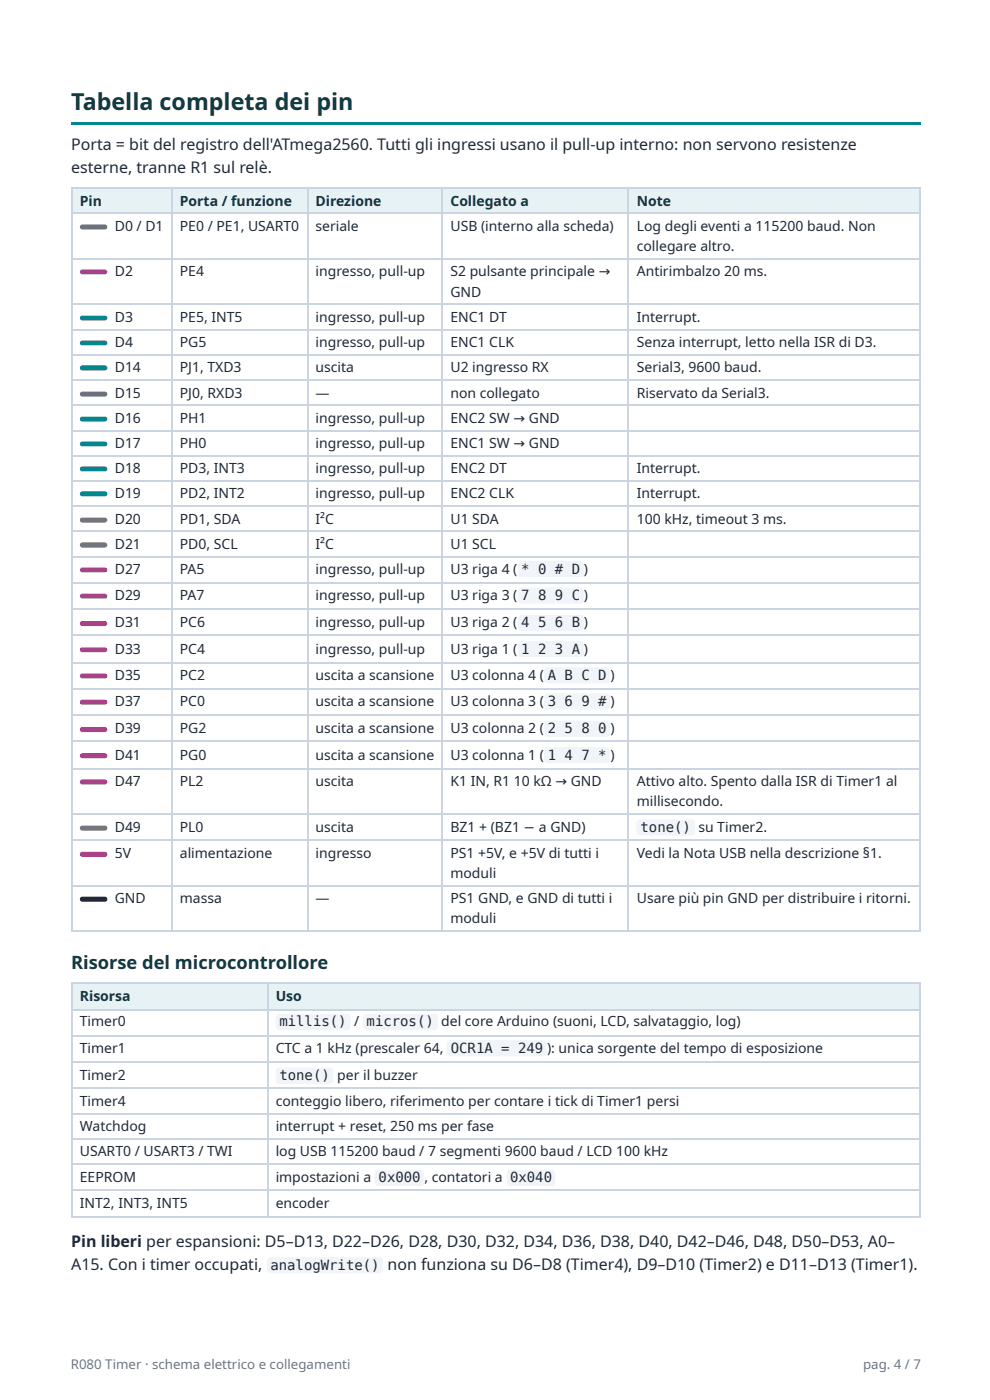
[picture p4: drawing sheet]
<svg xmlns="http://www.w3.org/2000/svg" width="210mm" height="297mm" viewBox="0 0 210 297" stroke-linecap="round" stroke-linejoin="round" font-family="sans-serif">
<defs><g id="words">
<text font-size="4.9" fill="#0f3d40" x="15.1" y="23.3">Tabella completa dei pin</text>
<text font-size="3.9" fill="#0f3d40" x="15.1" y="205.6">Risorse del microcontrollore</text>
<g font-size="3.4" fill="#1f2937">
<text x="15.1" y="31.8">Porta = bit del registro dell'ATmega2560. Tutti gli ingressi usano il pull-up interno: non servono resistenze</text>
<text x="15.1" y="36.8">esterne, tranne R1 sul relè.</text>
<text x="15.1" y="264.6">Pin liberi per espansioni: D5–D13, D22–D26, D28, D30, D32, D34, D36, D38, D40, D42–D46, D48, D50–D53, A0–</text>
<text x="15.1" y="269.3">A15. Con i timer occupati,</text>
<text x="82.2" y="269.3">non funziona su D6–D8 (Timer4), D9–D10 (Timer2) e D11–D13 (Timer1).</text>
</g>
<g font-size="3" fill="#0f3d40">
<text x="16.9" y="43.7">Pin</text>
<text x="38.1" y="43.7">Porta / funzione</text>
<text x="66.9" y="43.7">Direzione</text>
<text x="95.5" y="43.7">Collegato a</text>
<text x="135" y="43.7">Note</text>
<text x="16.9" y="212.5">Risorsa</text>
<text x="58.4" y="212.5">Uso</text>
</g>
<g font-size="3" fill="#1f2937">
<text x="24.3" y="48.9">D0 / D1</text>
<text x="38.1" y="48.9">PE0 / PE1, USART0</text>
<text x="66.9" y="48.9">seriale</text>
<text x="95.5" y="48.9">USB (interno alla scheda)</text>
<text x="135" y="48.9">Log degli eventi a 115200 baud. Non</text>
<text x="135" y="53.2">collegare altro.</text>
<text x="24.3" y="58.5">D2</text>
<text x="38.1" y="58.5">PE4</text>
<text x="66.9" y="58.5">ingresso, pull-up</text>
<text x="95.5" y="58.5">S2 pulsante principale →</text>
<text x="135" y="58.5">Antirimbalzo 20 ms.</text>
<text x="95.5" y="63">GND</text>
<text x="24.3" y="68.3">D3</text>
<text x="38.1" y="68.3">PE5, INT5</text>
<text x="66.9" y="68.3">ingresso, pull-up</text>
<text x="95.5" y="68.3">ENC1 DT</text>
<text x="135" y="68.3">Interrupt.</text>
<text x="24.3" y="73.6">D4</text>
<text x="38.1" y="73.6">PG5</text>
<text x="66.9" y="73.6">ingresso, pull-up</text>
<text x="95.5" y="73.6">ENC1 CLK</text>
<text x="135" y="73.6">Senza interrupt, letto nella ISR di D3.</text>
<text x="24.3" y="78.8">D14</text>
<text x="38.1" y="78.8">PJ1, TXD3</text>
<text x="66.9" y="78.8">uscita</text>
<text x="95.5" y="78.8">U2 ingresso RX</text>
<text x="135" y="78.8">Serial3, 9600 baud.</text>
<text x="24.3" y="84.4">D15</text>
<text x="24.3" y="89.7">D16</text>
<text x="38.1" y="84.4">PJ0, RXD3</text>
<text x="38.1" y="89.7">PH1</text>
<text x="66.9" y="84.4">—</text>
<text x="66.9" y="89.7">ingresso, pull-up</text>
<text x="95.5" y="84.4">non collegato</text>
<text x="95.5" y="89.7">ENC2 SW → GND</text>
<text x="135" y="84.4">Riservato da Serial3.</text>
<text x="24.3" y="95">D17</text>
<text x="38.1" y="95">PH0</text>
<text x="66.9" y="95">ingresso, pull-up</text>
<text x="95.5" y="95">ENC1 SW → GND</text>
<text x="24.3" y="100.3">D18</text>
<text x="38.1" y="100.3">PD3, INT3</text>
<text x="66.9" y="100.3">ingresso, pull-up</text>
<text x="95.5" y="100.3">ENC2 DT</text>
<text x="135" y="100.3">Interrupt.</text>
<text x="24.3" y="105.6">D19</text>
<text x="38.1" y="105.6">PD2, INT2</text>
<text x="66.9" y="105.6">ingresso, pull-up</text>
<text x="95.5" y="105.6">ENC2 CLK</text>
<text x="135" y="105.6">Interrupt.</text>
<text x="24.3" y="111.1">D20</text>
<text x="38.1" y="111.1">PD1, SDA</text>
<text x="66.9" y="111.1">I²C</text>
<text x="95.5" y="111.1">U1 SDA</text>
<text x="135" y="111.1">100 kHz, timeout 3 ms.</text>
<text x="24.3" y="116.4">D21</text>
<text x="38.1" y="116.4">PD0, SCL</text>
<text x="66.9" y="116.4">I²C</text>
<text x="95.5" y="116.4">U1 SCL</text>
<text x="24.3" y="121.7">D27</text>
<text x="38.1" y="121.7">PA5</text>
<text x="66.9" y="121.7">ingresso, pull-up</text>
<text x="95.5" y="121.7">U3 riga 4 ( * 0 # D )</text>
<text x="24.3" y="127.3">D29</text>
<text x="38.1" y="127.3">PA7</text>
<text x="66.9" y="127.3">ingresso, pull-up</text>
<text x="95.5" y="127.3">U3 riga 3 ( 7</text>
<text x="114.1" y="127.3">8</text>
<text x="117.6" y="127.3">9 C )</text>
<text x="24.3" y="133.1">D31</text>
<text x="38.1" y="133.1">PC6</text>
<text x="66.9" y="133.1">ingresso, pull-up</text>
<text x="95.5" y="133.1">U3 riga 2 ( 4</text>
<text x="114.1" y="133.1">5</text>
<text x="117.6" y="133.1">6 B )</text>
<text x="24.3" y="138.6">D33</text>
<text x="38.1" y="138.6">PC4</text>
<text x="66.9" y="138.6">ingresso, pull-up</text>
<text x="95.5" y="138.6">U3 riga 1 ( 1</text>
<text x="114.1" y="138.6">2</text>
<text x="117.6" y="138.6">3 A )</text>
<text x="24.3" y="144.2">D35</text>
<text x="24.3" y="149.8">D37</text>
<text x="38.1" y="144.2">PC2</text>
<text x="38.1" y="149.8">PC0</text>
<text x="66.9" y="144.2">uscita a scansione</text>
<text x="66.9" y="149.8">uscita a scansione</text>
<text x="95.5" y="144.2">U3 colonna 4 ( A B C D )</text>
<text x="95.5" y="149.8">U3 colonna 3 ( 3</text>
<text x="119.7" y="149.8">6</text>
<text x="123.3" y="149.8">9 # )</text>
<text x="24.3" y="155.6">D39</text>
<text x="38.1" y="155.6">PG2</text>
<text x="66.9" y="155.6">uscita a scansione</text>
<text x="95.5" y="155.6">U3 colonna 2 ( 2</text>
<text x="119.7" y="155.6">5</text>
<text x="123.3" y="155.6">8</text>
<text x="126.8" y="155.6">0 )</text>
<text x="24.3" y="161.1">D41</text>
<text x="38.1" y="161.1">PG0</text>
<text x="66.9" y="161.1">uscita a scansione</text>
<text x="95.5" y="161.1">U3 colonna 1 ( 1</text>
<text x="119.7" y="161.1">4</text>
<text x="123.3" y="161.1">7 * )</text>
<text x="24.3" y="166.7">D47</text>
<text x="38.1" y="166.7">PL2</text>
<text x="66.9" y="166.7">uscita</text>
<text x="95.5" y="166.7">K1 IN, R1</text>
<text x="108.9" y="166.7">10 kΩ → GND</text>
<text x="135" y="166.7">Attivo alto. Spento dalla ISR di Timer1 al</text>
<text x="135" y="170.9">millisecondo.</text>
<text x="24.3" y="176.5">D49</text>
<text x="38.1" y="176.5">PL0</text>
<text x="66.9" y="176.5">uscita</text>
<text x="95.5" y="176.5">BZ1 + (BZ1 − a GND)</text>
<text x="135.8" y="176.5">tone() su Timer2.</text>
<text x="24.3" y="182">5V</text>
<text x="38.1" y="182">alimentazione</text>
<text x="66.9" y="182">ingresso</text>
<text x="95.5" y="182">PS1 +5V, e +5V di tutti i</text>
<text x="135" y="182">Vedi la Nota USB nella descrizione §1.</text>
<text x="24.3" y="191.6">GND</text>
<text x="38.1" y="191.6">massa</text>
<text x="66.9" y="191.6">—</text>
<text x="95.5" y="186.3">moduli</text>
<text x="95.5" y="191.6">PS1 GND, e GND di tutti i</text>
<text x="135" y="191.6">Usare più pin GND per distribuire i ritorni.</text>
<text x="95.5" y="195.8">moduli</text>
<text x="16.9" y="217.8">Timer0</text>
<text x="59.2" y="217.8">millis() / micros() del core Arduino (suoni, LCD, salvataggio, log)</text>
<text x="16.9" y="223.3">Timer1</text>
<text x="58.4" y="223.3">CTC a 1 kHz (prescaler 64, OCR1A = 249 ): unica sorgente del tempo di esposizione</text>
<text x="16.9" y="229.1">Timer2</text>
<text x="59.2" y="229.1">tone() per il buzzer</text>
<text x="16.9" y="234.7">Timer4</text>
<text x="16.9" y="240">Watchdog</text>
<text x="58.4" y="234.7">conteggio libero, riferimento per contare i tick di Timer1 persi</text>
<text x="58.4" y="240">interrupt + reset, 250 ms per fase</text>
<text x="16.9" y="245.3">USART0 / USART3 / TWI</text>
<text x="58.4" y="245.3">log USB 115200 baud / 7 segmenti 9600 baud / LCD 100 kHz</text>
<text x="16.9" y="250.8">EEPROM</text>
<text x="58.4" y="250.8">impostazioni a 0x000 , contatori a 0x040</text>
<text x="16.9" y="256.4">INT2, INT3, INT5</text>
<text x="58.4" y="256.4">encoder</text>
<text x="57.3" y="269.3">analogWrite()</text>
</g>
<g font-size="2.8" fill="#64748b">
<text x="15" y="290.5">R080 Timer · schema elettrico e collegamenti</text>
<text x="183" y="290.5">pag. 4 / 7</text>
</g>
</g></defs>
<path d="M15.1 25.9h180v.6h-180z" fill="#00878f"/>
<g fill="#e6f2f3">
<path d="M15.3 40h21.2v5.2h-21.2z"/>
<path d="M36.5 40h28.6v5.2h-28.6z"/>
<path d="M65.1 40h28.6v5.2h-28.6z"/>
<path d="M93.7 40h39.6v5.2h-39.6z"/>
<path d="M133.3 40h61.8v5.2h-61.8z"/>
</g>
<g fill="none" stroke="#cbd5e1" stroke-width=".26">
<path d="M15.1 39.8h180M15.2 39.7v157.9M36.4 39.7v157.9M65.2 39.7v157.9M93.8 39.7v157.9M133.2 39.7v157.9M15.1 45.1h180M15.1 54.9h180M15.1 64.4h180M15.1 70h180M15.1 75.3h180M15.1 80.6h180"/>
<path d="M15.1 85.9h180M15.1 91.4h180M15.1 96.7h180M15.1 102h180M15.1 107.3h180M15.1 112.6h180M15.1 118.1h180M15.1 123.7h180M15.1 129.2h180M15.1 134.8h180M15.1 140.6h180M15.1 146.2h180"/>
<path d="M15.1 151.7h180M15.1 157.3h180M15.1 163.1h180M15.1 172.6h180M15.1 178.2h180M15.1 188h180M15.1 197.5h180"/>
</g>
<path d="M195.1 39.7v157.9" fill="none" stroke="#cbd5e1" stroke-width=".21"/>
<g fill="#e6f2f3">
<path d="M15.3 208.8h41.3v5.2h-41.3z"/>
<path d="M56.6 208.8h138.5v5.2h-138.5z"/>
</g>
<path d="M15.1 208.6h180M15.1 214.2h180M15.1 219.7h180M15.2 208.5v49.7M56.8 208.5v49.7M15.1 225.3h180M15.1 230.8h180M15.1 236.4h180M15.1 241.7h180M15.1 247h180M15.1 252.5h180M15.1 258.1h180" fill="none" stroke="#cbd5e1" stroke-width=".26"/>
<path d="M195.1 208.5v49.7" fill="none" stroke="#cbd5e1" stroke-width=".21"/>
<path d="M17.1 47.8l.4-.2h4.7a.53 .53 0 0 1 .6 .6 .53 .53 0 0 1-.6 .5h-4.8l-.5-.4z" fill="#6b7280"/>
<path d="M17.1 57.3l.4-.1h4.7a.53 .53 0 0 1 .6 .5 .53 .53 0 0 1-.6 .5h-4.8l-.5-.4z" fill="#7c3aed"/>
<g fill="#2563eb">
<path d="M17.1 67.1l.4-.2h4.7a.53 .53 0 0 1 .6 .6 .53 .53 0 0 1-.6 .5h-4.8l-.5-.4z"/>
<path d="M17.1 72.4l.4-.2h4.7a.53 .53 0 0 1 .6 .6 .53 .53 0 0 1-.6 .5h-4.8l-.5-.4z"/>
</g>
<path d="M17.1 77.7l.4-.2h4.7a.53 .53 0 0 1 .6 .6 .53 .53 0 0 1-.6 .5h-4.8l-.5-.4z" fill="#16a34a"/>
<path d="M17.1 83.2l.4-.1h4.7a.53 .53 0 0 1 .6 .5 .53 .53 0 0 1-.6 .5h-4.8l-.5-.4z" fill="#6b7280"/>
<path d="M17.1 88.5l.4-.1h4.7a.53 .53 0 0 1 .6 .5 .53 .53 0 0 1-.6 .5h-4.8l-.5-.4z" fill="#0891b2"/>
<path d="M17.1 93.8l.4-.1h4.7a.53 .53 0 0 1 .6 .5 .53 .53 0 0 1-.6 .5h-4.8l-.5-.4z" fill="#2563eb"/>
<g fill="#0891b2">
<path d="M17.1 99.1l.4-.1h4.7a.53 .53 0 0 1 .6 .5 .53 .53 0 0 1-.6 .5h-4.8l-.5-.4z"/>
<path d="M17.1 104.4l.4-.2h4.7a.53 .53 0 0 1 .6 .6 .53 .53 0 0 1-.6 .5h-4.8l-.5-.4z"/>
</g>
<g fill="#ca8a04">
<path d="M17.1 110l.4-.2h4.7a.53 .53 0 0 1 .6 .5 .53 .53 0 0 1-.6 .6h-4.8l-.5-.5z"/>
<path d="M17.1 115.2l.4-.1h4.7a.53 .53 0 0 1 .6 .5 .53 .53 0 0 1-.6 .6l-4.8-.1-.5-.4z"/>
</g>
<path d="M17.1 120.5l.4-.1h4.7a.53 .53 0 0 1 .6 .5 .53 .53 0 0 1-.6 .5h-4.8l-.5-.4z" fill="#c026d3"/>
<path d="M110 119.3l.6-.2h12.4a.79 .79 0 0 1 .8 .8v1.8a.79 .79 0 0 1-.8 .8h-12.4a.79 .79 0 0 1-.8-.8v-1.8z" fill="#f1f5f9"/>
<path d="M17.1 126.1l.4-.2h4.7a.53 .53 0 0 1 .6 .6 .53 .53 0 0 1-.6 .5h-4.8l-.5-.4z" fill="#c026d3"/>
<path d="M110 124.9l.6-.3h12.4a.79 .79 0 0 1 .8 .8v1.9a.79 .79 0 0 1-.8 .8h-12.4a.79 .79 0 0 1-.8-.8v-1.9z" fill="#f1f5f9"/>
<path d="M17.1 131.9l.4-.1h4.7a.53 .53 0 0 1 .6 .5 .53 .53 0 0 1-.6 .5h-4.8l-.5-.4z" fill="#c026d3"/>
<path d="M110 130.7l.6-.3h12.4a.79 .79 0 0 1 .8 .8v1.9a.79 .79 0 0 1-.8 .8h-12.4a.79 .79 0 0 1-.8-.8v-1.9z" fill="#f1f5f9"/>
<path d="M17.1 137.5l.4-.2h4.7a.53 .53 0 0 1 .6 .5 .53 .53 0 0 1-.6 .6h-4.8l-.5-.4z" fill="#c026d3"/>
<path d="M110 136.2l.6-.2h12.4a.79 .79 0 0 1 .8 .8v1.8a.79 .79 0 0 1-.8 .8h-12.4a.79 .79 0 0 1-.8-.8v-1.8z" fill="#f1f5f9"/>
<path d="M17.1 143l.4-.1h4.7a.53 .53 0 0 1 .6 .5 .53 .53 0 0 1-.6 .5h-4.8l-.5-.4z" fill="#db2777"/>
<path d="M115.6 141.8l.6-.2h12.4a.79 .79 0 0 1 .8 .7v1.9a.79 .79 0 0 1-.8 .8h-12.4a.79 .79 0 0 1-.8-.8v-1.9z" fill="#f1f5f9"/>
<path d="M17.1 148.6l.4-.2h4.7a.53 .53 0 0 1 .6 .6 .53 .53 0 0 1-.6 .5h-4.8l-.5-.4z" fill="#db2777"/>
<path d="M115.6 147.3l.6-.2h12.4a.79 .79 0 0 1 .8 .8v1.9a.79 .79 0 0 1-.8 .7h-12.4a.79 .79 0 0 1-.8-.7v-1.9z" fill="#f1f5f9"/>
<path d="M17.1 154.4l.4-.1h4.7a.53 .53 0 0 1 .6 .5 .53 .53 0 0 1-.6 .5h-4.8l-.5-.4z" fill="#db2777"/>
<path d="M115.6 153.2l.6-.3h12.4a.79 .79 0 0 1 .8 .8v1.9a.79 .79 0 0 1-.8 .8h-12.4a.79 .79 0 0 1-.8-.8v-1.9z" fill="#f1f5f9"/>
<path d="M17.1 160l.4-.2h4.7a.53 .53 0 0 1 .6 .5 .53 .53 0 0 1-.6 .6h-4.8l-.5-.5z" fill="#db2777"/>
<path d="M115.6 158.7l.6-.2h12.4a.79 .79 0 0 1 .8 .8v1.8a.79 .79 0 0 1-.8 .8h-12.4a.79 .79 0 0 1-.8-.8v-1.8z" fill="#f1f5f9"/>
<path d="M17.1 165.5l.4-.1h4.7a.53 .53 0 0 1 .6 .5 .53 .53 0 0 1-.6 .5h-4.8l-.5-.4z" fill="#ea580c"/>
<path d="M17.1 175.3l.4-.1h4.7a.53 .53 0 0 1 .6 .5 .53 .53 0 0 1-.6 .5h-4.8l-.5-.4z" fill="#78716c"/>
<path d="M135.2 174.1l.5-.3h10.9a.79 .79 0 0 1 .8 .8v1.9a.79 .79 0 0 1-.8 .8h-10.9a.79 .79 0 0 1-.8-.8v-1.9z" fill="#f1f5f9"/>
<path d="M17.1 180.9l.4-.2h4.7a.53 .53 0 0 1 .6 .5 .53 .53 0 0 1-.6 .6h-4.8l-.5-.5z" fill="#dc2626"/>
<path d="M17.1 190.4l.4-.2h4.7a.53 .53 0 0 1 .6 .6 .53 .53 0 0 1-.6 .5h-4.8l-.5-.4z" fill="#111827"/>
<g fill="#f1f5f9">
<path d="M58.7 215.3l.6-.2h14.3a.79 .79 0 0 1 .7 .8v1.9a.79 .79 0 0 1-.7 .7h-14.3a.79 .79 0 0 1-.8-.7v-1.9z"/>
<path d="M77.2 215.3l.6-.2h14.3a.79 .79 0 0 1 .8 .8v1.9a.79 .79 0 0 1-.8 .7h-14.3a.79 .79 0 0 1-.8-.7v-1.9z"/>
<path d="M95 220.9l.5-.2h19.6a.79 .79 0 0 1 .8 .8v1.8a.79 .79 0 0 1-.8 .8h-19.6a.79 .79 0 0 1-.8-.8v-1.8z"/>
<path d="M58.7 226.7l.6-.2h10.5a.79 .79 0 0 1 .8 .8v1.8a.79 .79 0 0 1-.8 .8h-10.5a.79 .79 0 0 1-.8-.8v-1.8z"/>
<path d="M79.6 248.4l.6-.2h9a.79 .79 0 0 1 .8 .8v1.8a.79 .79 0 0 1-.8 .8h-9a.79 .79 0 0 1-.8-.8v-1.8z"/>
<path d="M107.7 248.4l.5-.2h8.7a.79 .79 0 0 1 .8 .8v1.8a.79 .79 0 0 1-.8 .8h-8.7a.79 .79 0 0 1-.8-.8v-1.8z"/>
<path d="M56.9 266.9l.5-.2h23a.79 .79 0 0 1 .8 .8v1.8a.79 .79 0 0 1-.8 .8h-23a.79 .79 0 0 1-.8-.8v-1.8z"/>
</g>
<use href="#words"/>
</svg>
